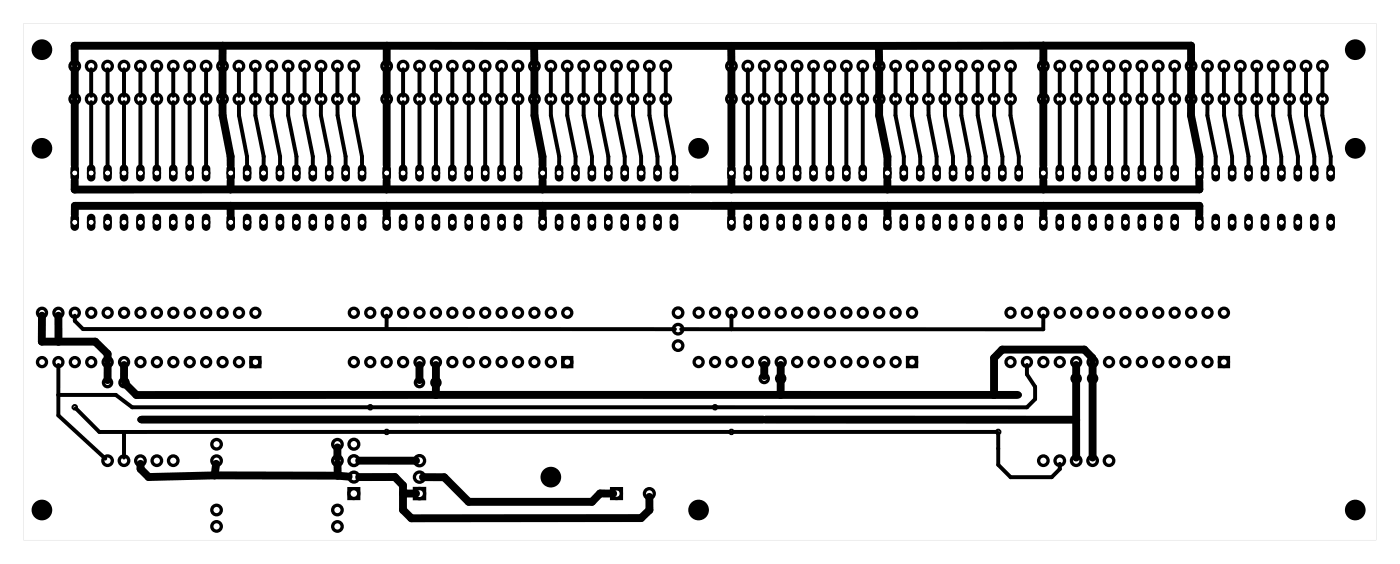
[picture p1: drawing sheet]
<svg xmlns="http://www.w3.org/2000/svg" width="217mm" height="87mm" viewBox="0 0 217 87" stroke-linecap="round" stroke-linejoin="round" font-family="sans-serif">
<g fill="#000">
<path d="M3.6 3.6v79.8h209.3v-79.8zM3.6 3.6h209.3v79.8h-209.3z"/>
<path d="M11.1 33.2l-.2 .5v1.3a.66 .66 0 0 0 .7 .7 .66 .66 0 0 0 .6-.7v-1.3a.66 .66 0 0 0-.4-.6 .66 .66 0 0 0-.7 .1zM11.2 34.3a.41 .41 0 0 1 .8 0 .41 .41 0 0 1-.8 0z"/>
<path d="M11.1 25.6l-.2 .5v1.3a.66 .66 0 0 0 .7 .6 .66 .66 0 0 0 .6-.6v-1.3a.66 .66 0 0 0-.4-.6 .66 .66 0 0 0-.7 .1zM11.2 26.7a.41 .41 0 0 1 .8 0 .41 .41 0 0 1-.8 0z"/>
<path d="M13.6 33.2l-.2 .5v1.3a.66 .66 0 0 0 .7 .7 .66 .66 0 0 0 .7-.7v-1.3a.66 .66 0 0 0-.4-.6 .66 .66 0 0 0-.8 .1zM13.7 34.3a.41 .41 0 0 1 .8 0 .41 .41 0 0 1-.8 0z"/>
<path d="M13.6 25.6l-.2 .5v1.3a.66 .66 0 0 0 .7 .6 .66 .66 0 0 0 .7-.6v-1.3a.66 .66 0 0 0-.4-.6 .66 .66 0 0 0-.8 .1zM13.7 26.7a.41 .41 0 0 1 .8 0 .41 .41 0 0 1-.8 0z"/>
<path d="M16.2 33.2l-.2 .5v1.3a.66 .66 0 0 0 .6 .7 .66 .66 0 0 0 .7-.7v-1.3a.66 .66 0 0 0-.4-.6 .66 .66 0 0 0-.7 .1zM16.2 34.3a.45 .45 0 0 1 .9 0 .45 .45 0 0 1-.9 0z"/>
<path d="M16.2 25.6l-.2 .5v1.3a.66 .66 0 0 0 .6 .6 .66 .66 0 0 0 .7-.6v-1.3a.66 .66 0 0 0-.4-.6 .66 .66 0 0 0-.7 .1zM16.2 26.7a.45 .45 0 0 1 .9 0 .45 .45 0 0 1-.9 0z"/>
<path d="M18.7 33.2l-.2 .5v1.3a.66 .66 0 0 0 .7 .7 .66 .66 0 0 0 .6-.7v-1.3a.66 .66 0 0 0-.4-.6 .66 .66 0 0 0-.7 .1zM18.8 34.3a.41 .41 0 0 1 .8 0 .41 .41 0 0 1-.8 0z"/>
<path d="M18.7 25.6l-.2 .5v1.3a.66 .66 0 0 0 .7 .6 .66 .66 0 0 0 .6-.6v-1.3a.66 .66 0 0 0-.4-.6 .66 .66 0 0 0-.7 .1zM18.8 26.7a.41 .41 0 0 1 .8 0 .41 .41 0 0 1-.8 0z"/>
<path d="M21.3 33.2l-.2 .5v1.3a.66 .66 0 0 0 .6 .7 .66 .66 0 0 0 .7-.7v-1.3a.66 .66 0 0 0-.4-.6 .66 .66 0 0 0-.7 .1zM21.3 34.3a.41 .41 0 0 1 .8 0 .41 .41 0 0 1-.8 0z"/>
<path d="M21.3 25.6l-.2 .5v1.3a.66 .66 0 0 0 .6 .6 .66 .66 0 0 0 .7-.6v-1.3a.66 .66 0 0 0-.4-.6 .66 .66 0 0 0-.7 .1zM21.3 26.7a.41 .41 0 0 1 .8 0 .41 .41 0 0 1-.8 0z"/>
<path d="M23.8 33.2l-.2 .5v1.3a.66 .66 0 0 0 .7 .7 .66 .66 0 0 0 .6-.7v-1.3a.66 .66 0 0 0-.4-.6 .66 .66 0 0 0-.7 .1zM23.9 34.3a.41 .41 0 0 1 .8 0 .41 .41 0 0 1-.8 0z"/>
<path d="M23.8 25.6l-.2 .5v1.3a.66 .66 0 0 0 .7 .6 .66 .66 0 0 0 .6-.6v-1.3a.66 .66 0 0 0-.4-.6 .66 .66 0 0 0-.7 .1zM23.9 26.7a.41 .41 0 0 1 .8 0 .41 .41 0 0 1-.8 0z"/>
<path d="M26.3 33.2l-.2 .5v1.3a.66 .66 0 0 0 .7 .7 .66 .66 0 0 0 .7-.7v-1.3a.66 .66 0 0 0-.4-.6 .66 .66 0 0 0-.8 .1zM26.4 34.3a.41 .41 0 0 1 .8 0 .41 .41 0 0 1-.8 0z"/>
<path d="M26.3 25.6l-.2 .5v1.3a.66 .66 0 0 0 .7 .6 .66 .66 0 0 0 .7-.6v-1.3a.66 .66 0 0 0-.4-.6 .66 .66 0 0 0-.8 .1zM26.4 26.7a.41 .41 0 0 1 .8 0 .41 .41 0 0 1-.8 0z"/>
<path d="M28.9 33.2l-.2 .5v1.3a.66 .66 0 0 0 .6 .7 .66 .66 0 0 0 .7-.7v-1.3a.66 .66 0 0 0-.4-.6 .66 .66 0 0 0-.7 .1zM28.9 34.3a.45 .45 0 0 1 .9 0 .45 .45 0 0 1-.9 0z"/>
<path d="M28.9 25.6l-.2 .5v1.3a.66 .66 0 0 0 .6 .6 .66 .66 0 0 0 .7-.6v-1.3a.66 .66 0 0 0-.4-.6 .66 .66 0 0 0-.7 .1zM28.9 26.7a.45 .45 0 0 1 .9 0 .45 .45 0 0 1-.9 0z"/>
<path d="M31.4 33.2l-.2 .5v1.3a.66 .66 0 0 0 .7 .7 .66 .66 0 0 0 .6-.7v-1.3a.66 .66 0 0 0-.4-.6 .66 .66 0 0 0-.7 .1zM31.5 34.3a.41 .41 0 0 1 .8 0 .41 .41 0 0 1-.8 0z"/>
<path d="M31.4 25.6l-.2 .5v1.3a.66 .66 0 0 0 .7 .6 .66 .66 0 0 0 .6-.6v-1.3a.66 .66 0 0 0-.4-.6 .66 .66 0 0 0-.7 .1zM31.5 26.7a.41 .41 0 0 1 .8 0 .41 .41 0 0 1-.8 0z"/>
<path d="M35.2 33.2l-.2 .5v1.3a.66 .66 0 0 0 .7 .7 .66 .66 0 0 0 .7-.7v-1.3a.66 .66 0 0 0-.5-.6 .66 .66 0 0 0-.7 .1zM35.3 34.3a.41 .41 0 0 1 .8 0 .41 .41 0 0 1-.8 0z"/>
<path d="M35.2 25.6l-.2 .5v1.3a.66 .66 0 0 0 .7 .6 .66 .66 0 0 0 .7-.6v-1.3a.66 .66 0 0 0-.5-.6 .66 .66 0 0 0-.7 .1zM35.3 26.7a.41 .41 0 0 1 .8 0 .41 .41 0 0 1-.8 0z"/>
<path d="M37.8 33.2l-.2 .5v1.3a.66 .66 0 0 0 .6 .7 .66 .66 0 0 0 .7-.7v-1.3a.66 .66 0 0 0-.4-.6 .66 .66 0 0 0-.7 .1zM37.8 34.3a.41 .41 0 0 1 .8 0 .41 .41 0 0 1-.8 0z"/>
<path d="M37.8 25.6l-.2 .5v1.3a.66 .66 0 0 0 .6 .6 .66 .66 0 0 0 .7-.6v-1.3a.66 .66 0 0 0-.4-.6 .66 .66 0 0 0-.7 .1zM37.8 26.7a.41 .41 0 0 1 .8 0 .41 .41 0 0 1-.8 0z"/>
<path d="M40.3 33.2l-.2 .5v1.3a.66 .66 0 0 0 .7 .7 .66 .66 0 0 0 .6-.7v-1.3a.66 .66 0 0 0-.4-.6 .66 .66 0 0 0-.7 .1zM40.4 34.3a.41 .41 0 0 1 .8 0 .41 .41 0 0 1-.8 0z"/>
<path d="M40.3 25.6l-.2 .5v1.3a.66 .66 0 0 0 .7 .6 .66 .66 0 0 0 .6-.6v-1.3a.66 .66 0 0 0-.4-.6 .66 .66 0 0 0-.7 .1zM40.4 26.7a.41 .41 0 0 1 .8 0 .41 .41 0 0 1-.8 0z"/>
<path d="M42.8 33.2l-.1 .5v1.3a.66 .66 0 0 0 .6 .7 .66 .66 0 0 0 .7-.7v-1.3a.66 .66 0 0 0-.4-.6 .66 .66 0 0 0-.8 .1zM42.9 34.3a.41 .41 0 0 1 .8 0 .41 .41 0 0 1-.8 0z"/>
<path d="M42.8 25.6l-.1 .5v1.3a.66 .66 0 0 0 .6 .6 .66 .66 0 0 0 .7-.6v-1.3a.66 .66 0 0 0-.4-.6 .66 .66 0 0 0-.8 .1zM42.9 26.7a.41 .41 0 0 1 .8 0 .41 .41 0 0 1-.8 0z"/>
<path d="M45.4 33.2l-.2 .5v1.3a.66 .66 0 0 0 .7 .7 .66 .66 0 0 0 .6-.7v-1.3a.66 .66 0 0 0-.4-.6 .66 .66 0 0 0-.7 .1zM45.4 34.3a.45 .45 0 0 1 .9 0 .45 .45 0 0 1-.9 0z"/>
<path d="M45.4 25.6l-.2 .5v1.3a.66 .66 0 0 0 .7 .6 .66 .66 0 0 0 .6-.6v-1.3a.66 .66 0 0 0-.4-.6 .66 .66 0 0 0-.7 .1zM45.4 26.7a.45 .45 0 0 1 .9 0 .45 .45 0 0 1-.9 0z"/>
<path d="M47.9 33.2l-.2 .5v1.3a.66 .66 0 0 0 .7 .7 .66 .66 0 0 0 .7-.7v-1.3a.66 .66 0 0 0-.5-.6 .66 .66 0 0 0-.7 .1zM48 34.3a.41 .41 0 0 1 .8 0 .41 .41 0 0 1-.8 0z"/>
<path d="M47.9 25.6l-.2 .5v1.3a.66 .66 0 0 0 .7 .6 .66 .66 0 0 0 .7-.6v-1.3a.66 .66 0 0 0-.5-.6 .66 .66 0 0 0-.7 .1zM48 26.7a.41 .41 0 0 1 .8 0 .41 .41 0 0 1-.8 0z"/>
<path d="M50.5 33.2l-.2 .5v1.3a.66 .66 0 0 0 .6 .7 .66 .66 0 0 0 .7-.7v-1.3a.66 .66 0 0 0-.4-.6 .66 .66 0 0 0-.7 .1zM50.5 34.3a.41 .41 0 0 1 .8 0 .41 .41 0 0 1-.8 0z"/>
<path d="M50.5 25.6l-.2 .5v1.3a.66 .66 0 0 0 .6 .6 .66 .66 0 0 0 .7-.6v-1.3a.66 .66 0 0 0-.4-.6 .66 .66 0 0 0-.7 .1zM50.5 26.7a.41 .41 0 0 1 .8 0 .41 .41 0 0 1-.8 0z"/>
<path d="M53 33.2l-.2 .5v1.3a.66 .66 0 0 0 .7 .7 .66 .66 0 0 0 .6-.7v-1.3a.66 .66 0 0 0-.4-.6 .66 .66 0 0 0-.7 .1zM53.1 34.3a.41 .41 0 0 1 .8 0 .41 .41 0 0 1-.8 0z"/>
<path d="M53 25.6l-.2 .5v1.3a.66 .66 0 0 0 .7 .6 .66 .66 0 0 0 .6-.6v-1.3a.66 .66 0 0 0-.4-.6 .66 .66 0 0 0-.7 .1zM53.1 26.7a.41 .41 0 0 1 .8 0 .41 .41 0 0 1-.8 0z"/>
<path d="M55.5 33.2l-.1 .5v1.3a.66 .66 0 0 0 .6 .7 .66 .66 0 0 0 .7-.7v-1.3a.66 .66 0 0 0-.4-.6 .66 .66 0 0 0-.8 .1zM55.6 34.3a.41 .41 0 0 1 .8 0 .41 .41 0 0 1-.8 0z"/>
<path d="M55.5 25.6l-.1 .5v1.3a.66 .66 0 0 0 .6 .6 .66 .66 0 0 0 .7-.6v-1.3a.66 .66 0 0 0-.4-.6 .66 .66 0 0 0-.8 .1zM55.6 26.7a.41 .41 0 0 1 .8 0 .41 .41 0 0 1-.8 0z"/>
<path d="M59.4 33.2l-.2 .5v1.3a.66 .66 0 0 0 .6 .7 .66 .66 0 0 0 .7-.7v-1.3a.66 .66 0 0 0-.4-.6 .66 .66 0 0 0-.7 .1zM59.4 34.3a.41 .41 0 0 1 .8 0 .41 .41 0 0 1-.8 0z"/>
<path d="M59.4 25.6l-.2 .5v1.3a.66 .66 0 0 0 .6 .6 .66 .66 0 0 0 .7-.6v-1.3a.66 .66 0 0 0-.4-.6 .66 .66 0 0 0-.7 .1zM59.4 26.7a.41 .41 0 0 1 .8 0 .41 .41 0 0 1-.8 0z"/>
<path d="M61.9 33.2l-.2 .5v1.3a.66 .66 0 0 0 .7 .7 .66 .66 0 0 0 .6-.7v-1.3a.66 .66 0 0 0-.4-.6 .66 .66 0 0 0-.7 .1zM62 34.3a.41 .41 0 0 1 .8 0 .41 .41 0 0 1-.8 0z"/>
<path d="M61.9 25.6l-.2 .5v1.3a.66 .66 0 0 0 .7 .6 .66 .66 0 0 0 .6-.6v-1.3a.66 .66 0 0 0-.4-.6 .66 .66 0 0 0-.7 .1zM62 26.7a.41 .41 0 0 1 .8 0 .41 .41 0 0 1-.8 0z"/>
<path d="M64.4 33.2l-.2 .5v1.3a.66 .66 0 0 0 .7 .7 .66 .66 0 0 0 .7-.7v-1.3a.66 .66 0 0 0-.4-.6 .66 .66 0 0 0-.8 .1zM64.5 34.3a.41 .41 0 0 1 .8 0 .41 .41 0 0 1-.8 0z"/>
<path d="M64.4 25.6l-.2 .5v1.3a.66 .66 0 0 0 .7 .6 .66 .66 0 0 0 .7-.6v-1.3a.66 .66 0 0 0-.4-.6 .66 .66 0 0 0-.8 .1zM64.5 26.7a.41 .41 0 0 1 .8 0 .41 .41 0 0 1-.8 0z"/>
<path d="M67 33.2l-.2 .5v1.3a.66 .66 0 0 0 .6 .7 .66 .66 0 0 0 .7-.7v-1.3a.66 .66 0 0 0-.4-.6 .66 .66 0 0 0-.7 .1zM67 34.3a.45 .45 0 0 1 .9 0 .45 .45 0 0 1-.9 0z"/>
<path d="M67 25.6l-.2 .5v1.3a.66 .66 0 0 0 .6 .6 .66 .66 0 0 0 .7-.6v-1.3a.66 .66 0 0 0-.4-.6 .66 .66 0 0 0-.7 .1zM67 26.7a.45 .45 0 0 1 .9 0 .45 .45 0 0 1-.9 0z"/>
<path d="M69.5 33.2l-.2 .5v1.3a.66 .66 0 0 0 .7 .7 .66 .66 0 0 0 .6-.7v-1.3a.66 .66 0 0 0-.4-.6 .66 .66 0 0 0-.7 .1zM69.6 34.3a.41 .41 0 0 1 .8 0 .41 .41 0 0 1-.8 0z"/>
<path d="M69.5 25.6l-.2 .5v1.3a.66 .66 0 0 0 .7 .6 .66 .66 0 0 0 .6-.6v-1.3a.66 .66 0 0 0-.4-.6 .66 .66 0 0 0-.7 .1zM69.6 26.7a.41 .41 0 0 1 .8 0 .41 .41 0 0 1-.8 0z"/>
<path d="M72.1 33.2l-.2 .5v1.3a.66 .66 0 0 0 .6 .7 .66 .66 0 0 0 .7-.7v-1.3a.66 .66 0 0 0-.4-.6 .66 .66 0 0 0-.7 .1zM72.1 34.3a.41 .41 0 0 1 .8 0 .41 .41 0 0 1-.8 0z"/>
<path d="M72.1 25.6l-.2 .5v1.3a.66 .66 0 0 0 .6 .6 .66 .66 0 0 0 .7-.6v-1.3a.66 .66 0 0 0-.4-.6 .66 .66 0 0 0-.7 .1zM72.1 26.7a.41 .41 0 0 1 .8 0 .41 .41 0 0 1-.8 0z"/>
<path d="M74.6 33.2l-.2 .5v1.3a.66 .66 0 0 0 .7 .7 .66 .66 0 0 0 .6-.7v-1.3a.66 .66 0 0 0-.4-.6 .66 .66 0 0 0-.7 .1zM74.7 34.3a.41 .41 0 0 1 .8 0 .41 .41 0 0 1-.8 0z"/>
<path d="M74.6 25.6l-.2 .5v1.3a.66 .66 0 0 0 .7 .6 .66 .66 0 0 0 .6-.6v-1.3a.66 .66 0 0 0-.4-.6 .66 .66 0 0 0-.7 .1zM74.7 26.7a.41 .41 0 0 1 .8 0 .41 .41 0 0 1-.8 0z"/>
<path d="M77.1 33.2l-.2 .5v1.3a.66 .66 0 0 0 .7 .7 .66 .66 0 0 0 .7-.7v-1.3a.66 .66 0 0 0-.4-.6 .66 .66 0 0 0-.8 .1zM77.2 34.3a.41 .41 0 0 1 .8 0 .41 .41 0 0 1-.8 0z"/>
<path d="M77.1 25.6l-.2 .5v1.3a.66 .66 0 0 0 .7 .6 .66 .66 0 0 0 .7-.6v-1.3a.66 .66 0 0 0-.4-.6 .66 .66 0 0 0-.8 .1zM77.2 26.7a.41 .41 0 0 1 .8 0 .41 .41 0 0 1-.8 0z"/>
<path d="M79.7 33.2l-.2 .5v1.3a.66 .66 0 0 0 .6 .7 .66 .66 0 0 0 .7-.7v-1.3a.66 .66 0 0 0-.4-.6 .66 .66 0 0 0-.7 .1zM79.7 34.3a.45 .45 0 0 1 .9 0 .45 .45 0 0 1-.9 0z"/>
<path d="M79.7 25.6l-.2 .5v1.3a.66 .66 0 0 0 .6 .6 .66 .66 0 0 0 .7-.6v-1.3a.66 .66 0 0 0-.4-.6 .66 .66 0 0 0-.7 .1zM79.7 26.7a.45 .45 0 0 1 .9 0 .45 .45 0 0 1-.9 0z"/>
<path d="M83.5 33.2l-.2 .5v1.3a.66 .66 0 0 0 .7 .7 .66 .66 0 0 0 .6-.7v-1.3a.66 .66 0 0 0-.4-.6 .66 .66 0 0 0-.7 .1zM83.5 34.3a.45 .45 0 0 1 .9 0 .45 .45 0 0 1-.9 0z"/>
<path d="M83.5 25.6l-.2 .5v1.3a.66 .66 0 0 0 .7 .6 .66 .66 0 0 0 .6-.6v-1.3a.66 .66 0 0 0-.4-.6 .66 .66 0 0 0-.7 .1zM83.5 26.7a.45 .45 0 0 1 .9 0 .45 .45 0 0 1-.9 0z"/>
<path d="M86 33.2l-.2 .5v1.3a.66 .66 0 0 0 .7 .7 .66 .66 0 0 0 .7-.7v-1.3a.66 .66 0 0 0-.5-.6 .66 .66 0 0 0-.7 .1zM86.1 34.3a.41 .41 0 0 1 .8 0 .41 .41 0 0 1-.8 0z"/>
<path d="M86 25.6l-.2 .5v1.3a.66 .66 0 0 0 .7 .6 .66 .66 0 0 0 .7-.6v-1.3a.66 .66 0 0 0-.5-.6 .66 .66 0 0 0-.7 .1zM86.1 26.7a.41 .41 0 0 1 .8 0 .41 .41 0 0 1-.8 0z"/>
<path d="M88.6 33.2l-.2 .5v1.3a.66 .66 0 0 0 .6 .7 .66 .66 0 0 0 .7-.7v-1.3a.66 .66 0 0 0-.4-.6 .66 .66 0 0 0-.7 .1zM88.6 34.3a.41 .41 0 0 1 .8 0 .41 .41 0 0 1-.8 0z"/>
<path d="M88.6 25.6l-.2 .5v1.3a.66 .66 0 0 0 .6 .6 .66 .66 0 0 0 .7-.6v-1.3a.66 .66 0 0 0-.4-.6 .66 .66 0 0 0-.7 .1zM88.6 26.7a.41 .41 0 0 1 .8 0 .41 .41 0 0 1-.8 0z"/>
<path d="M91.1 33.2l-.2 .5v1.3a.66 .66 0 0 0 .7 .7 .66 .66 0 0 0 .6-.7v-1.3a.66 .66 0 0 0-.4-.6 .66 .66 0 0 0-.7 .1zM91.2 34.3a.41 .41 0 0 1 .8 0 .41 .41 0 0 1-.8 0z"/>
<path d="M91.1 25.6l-.2 .5v1.3a.66 .66 0 0 0 .7 .6 .66 .66 0 0 0 .6-.6v-1.3a.66 .66 0 0 0-.4-.6 .66 .66 0 0 0-.7 .1zM91.2 26.7a.41 .41 0 0 1 .8 0 .41 .41 0 0 1-.8 0z"/>
<path d="M93.6 33.2l-.1 .5v1.3a.66 .66 0 0 0 .6 .7 .66 .66 0 0 0 .7-.7v-1.3a.66 .66 0 0 0-.4-.6 .66 .66 0 0 0-.8 .1zM93.7 34.3a.41 .41 0 0 1 .8 0 .41 .41 0 0 1-.8 0z"/>
<path d="M93.6 25.6l-.1 .5v1.3a.66 .66 0 0 0 .6 .6 .66 .66 0 0 0 .7-.6v-1.3a.66 .66 0 0 0-.4-.6 .66 .66 0 0 0-.8 .1zM93.7 26.7a.41 .41 0 0 1 .8 0 .41 .41 0 0 1-.8 0z"/>
<path d="M96.2 33.2l-.2 .5v1.3a.66 .66 0 0 0 .7 .7 .66 .66 0 0 0 .6-.7v-1.3a.66 .66 0 0 0-.4-.6 .66 .66 0 0 0-.7 .1zM96.2 34.3a.45 .45 0 0 1 .9 0 .45 .45 0 0 1-.9 0z"/>
<path d="M96.2 25.6l-.2 .5v1.3a.66 .66 0 0 0 .7 .6 .66 .66 0 0 0 .6-.6v-1.3a.66 .66 0 0 0-.4-.6 .66 .66 0 0 0-.7 .1zM96.2 26.7a.45 .45 0 0 1 .9 0 .45 .45 0 0 1-.9 0z"/>
<path d="M98.7 33.2l-.2 .5v1.3a.66 .66 0 0 0 .7 .7 .66 .66 0 0 0 .7-.7v-1.3a.66 .66 0 0 0-.5-.6 .66 .66 0 0 0-.7 .1zM98.8 34.3a.41 .41 0 0 1 .8 0 .41 .41 0 0 1-.8 0z"/>
<path d="M98.7 25.6l-.2 .5v1.3a.66 .66 0 0 0 .7 .6 .66 .66 0 0 0 .7-.6v-1.3a.66 .66 0 0 0-.5-.6 .66 .66 0 0 0-.7 .1zM98.8 26.7a.41 .41 0 0 1 .8 0 .41 .41 0 0 1-.8 0z"/>
<path d="M101.3 33.2l-.2 .5v1.3a.66 .66 0 0 0 .6 .7 .66 .66 0 0 0 .7-.7v-1.3a.66 .66 0 0 0-.4-.6 .66 .66 0 0 0-.7 .1zM101.3 34.3a.41 .41 0 0 1 .8 0 .41 .41 0 0 1-.8 0z"/>
<path d="M101.3 25.6l-.2 .5v1.3a.66 .66 0 0 0 .6 .6 .66 .66 0 0 0 .7-.6v-1.3a.66 .66 0 0 0-.4-.6 .66 .66 0 0 0-.7 .1zM101.3 26.7a.41 .41 0 0 1 .8 0 .41 .41 0 0 1-.8 0z"/>
<path d="M103.8 33.2l-.2 .5v1.3a.66 .66 0 0 0 .7 .7 .66 .66 0 0 0 .6-.7v-1.3a.66 .66 0 0 0-.4-.6 .66 .66 0 0 0-.7 .1zM103.9 34.3a.41 .41 0 0 1 .8 0 .41 .41 0 0 1-.8 0z"/>
<path d="M103.8 25.6l-.2 .5v1.3a.66 .66 0 0 0 .7 .6 .66 .66 0 0 0 .6-.6v-1.3a.66 .66 0 0 0-.4-.6 .66 .66 0 0 0-.7 .1zM103.9 26.7a.41 .41 0 0 1 .8 0 .41 .41 0 0 1-.8 0z"/>
<path d="M112.7 33.2l-.2 .5v1.3a.66 .66 0 0 0 .7 .7 .66 .66 0 0 0 .6-.7v-1.3a.66 .66 0 0 0-.4-.6 .66 .66 0 0 0-.7 .1zM112.8 34.3a.41 .41 0 0 1 .8 0 .41 .41 0 0 1-.8 0z"/>
<path d="M112.7 25.6l-.2 .5v1.3a.66 .66 0 0 0 .7 .6 .66 .66 0 0 0 .6-.6v-1.3a.66 .66 0 0 0-.4-.6 .66 .66 0 0 0-.7 .1zM112.8 26.7a.41 .41 0 0 1 .8 0 .41 .41 0 0 1-.8 0z"/>
<path d="M115.2 33.2l-.2 .5v1.3a.66 .66 0 0 0 .7 .7 .66 .66 0 0 0 .7-.7v-1.3a.66 .66 0 0 0-.4-.6 .66 .66 0 0 0-.8 .1zM115.3 34.3a.41 .41 0 0 1 .8 0 .41 .41 0 0 1-.8 0z"/>
<path d="M115.2 25.6l-.2 .5v1.3a.66 .66 0 0 0 .7 .6 .66 .66 0 0 0 .7-.6v-1.3a.66 .66 0 0 0-.4-.6 .66 .66 0 0 0-.8 .1zM115.3 26.7a.41 .41 0 0 1 .8 0 .41 .41 0 0 1-.8 0z"/>
<path d="M117.8 33.2l-.2 .5v1.3a.66 .66 0 0 0 .6 .7 .66 .66 0 0 0 .7-.7v-1.3a.66 .66 0 0 0-.4-.6 .66 .66 0 0 0-.7 .1zM117.8 34.3a.45 .45 0 0 1 .9 0 .45 .45 0 0 1-.9 0z"/>
<path d="M117.8 25.6l-.2 .5v1.3a.66 .66 0 0 0 .6 .6 .66 .66 0 0 0 .7-.6v-1.3a.66 .66 0 0 0-.4-.6 .66 .66 0 0 0-.7 .1zM117.8 26.7a.45 .45 0 0 1 .9 0 .45 .45 0 0 1-.9 0z"/>
<path d="M120.3 33.2l-.2 .5v1.3a.66 .66 0 0 0 .7 .7 .66 .66 0 0 0 .6-.7v-1.3a.66 .66 0 0 0-.4-.6 .66 .66 0 0 0-.7 .1zM120.4 34.3a.41 .41 0 0 1 .8 0 .41 .41 0 0 1-.8 0z"/>
<path d="M120.3 25.6l-.2 .5v1.3a.66 .66 0 0 0 .7 .6 .66 .66 0 0 0 .6-.6v-1.3a.66 .66 0 0 0-.4-.6 .66 .66 0 0 0-.7 .1zM120.4 26.7a.41 .41 0 0 1 .8 0 .41 .41 0 0 1-.8 0z"/>
<path d="M122.9 33.2l-.2 .5v1.3a.66 .66 0 0 0 .6 .7 .66 .66 0 0 0 .7-.7v-1.3a.66 .66 0 0 0-.4-.6 .66 .66 0 0 0-.7 .1zM122.9 34.3a.41 .41 0 0 1 .8 0 .41 .41 0 0 1-.8 0z"/>
<path d="M122.9 25.6l-.2 .5v1.3a.66 .66 0 0 0 .6 .6 .66 .66 0 0 0 .7-.6v-1.3a.66 .66 0 0 0-.4-.6 .66 .66 0 0 0-.7 .1zM122.9 26.7a.41 .41 0 0 1 .8 0 .41 .41 0 0 1-.8 0z"/>
<path d="M125.4 33.2l-.2 .5v1.3a.66 .66 0 0 0 .7 .7 .66 .66 0 0 0 .6-.7v-1.3a.66 .66 0 0 0-.4-.6 .66 .66 0 0 0-.7 .1zM125.5 34.3a.41 .41 0 0 1 .8 0 .41 .41 0 0 1-.8 0z"/>
<path d="M125.4 25.6l-.2 .5v1.3a.66 .66 0 0 0 .7 .6 .66 .66 0 0 0 .6-.6v-1.3a.66 .66 0 0 0-.4-.6 .66 .66 0 0 0-.7 .1zM125.5 26.7a.41 .41 0 0 1 .8 0 .41 .41 0 0 1-.8 0z"/>
<path d="M127.9 33.2l-.2 .5v1.3a.66 .66 0 0 0 .7 .7 .66 .66 0 0 0 .7-.7v-1.3a.66 .66 0 0 0-.4-.6 .66 .66 0 0 0-.8 .1zM128 34.3a.41 .41 0 0 1 .8 0 .41 .41 0 0 1-.8 0z"/>
<path d="M127.9 25.6l-.2 .5v1.3a.66 .66 0 0 0 .7 .6 .66 .66 0 0 0 .7-.6v-1.3a.66 .66 0 0 0-.4-.6 .66 .66 0 0 0-.8 .1zM128 26.7a.41 .41 0 0 1 .8 0 .41 .41 0 0 1-.8 0z"/>
<path d="M130.5 33.2l-.2 .5v1.3a.66 .66 0 0 0 .6 .7 .66 .66 0 0 0 .7-.7v-1.3a.66 .66 0 0 0-.4-.6 .66 .66 0 0 0-.7 .1zM130.5 34.3a.45 .45 0 0 1 .9 0 .45 .45 0 0 1-.9 0z"/>
<path d="M130.5 25.6l-.2 .5v1.3a.66 .66 0 0 0 .6 .6 .66 .66 0 0 0 .7-.6v-1.3a.66 .66 0 0 0-.4-.6 .66 .66 0 0 0-.7 .1zM130.5 26.7a.45 .45 0 0 1 .9 0 .45 .45 0 0 1-.9 0z"/>
<path d="M133 33.2l-.2 .5v1.3a.66 .66 0 0 0 .7 .7 .66 .66 0 0 0 .6-.7v-1.3a.66 .66 0 0 0-.4-.6 .66 .66 0 0 0-.7 .1zM133.1 34.3a.41 .41 0 0 1 .8 0 .41 .41 0 0 1-.8 0z"/>
<path d="M133 25.6l-.2 .5v1.3a.66 .66 0 0 0 .7 .6 .66 .66 0 0 0 .6-.6v-1.3a.66 .66 0 0 0-.4-.6 .66 .66 0 0 0-.7 .1zM133.1 26.7a.41 .41 0 0 1 .8 0 .41 .41 0 0 1-.8 0z"/>
<path d="M136.8 33.2l-.2 .5v1.3a.66 .66 0 0 0 .7 .7 .66 .66 0 0 0 .7-.7v-1.3a.66 .66 0 0 0-.5-.6 .66 .66 0 0 0-.7 .1zM136.9 34.3a.41 .41 0 0 1 .8 0 .41 .41 0 0 1-.8 0z"/>
<path d="M136.8 25.6l-.2 .5v1.3a.66 .66 0 0 0 .7 .6 .66 .66 0 0 0 .7-.6v-1.3a.66 .66 0 0 0-.5-.6 .66 .66 0 0 0-.7 .1zM136.9 26.7a.41 .41 0 0 1 .8 0 .41 .41 0 0 1-.8 0z"/>
<path d="M139.4 33.2l-.2 .5v1.3a.66 .66 0 0 0 .6 .7 .66 .66 0 0 0 .7-.7v-1.3a.66 .66 0 0 0-.4-.6 .66 .66 0 0 0-.7 .1zM139.4 34.3a.41 .41 0 0 1 .8 0 .41 .41 0 0 1-.8 0z"/>
<path d="M139.4 25.6l-.2 .5v1.3a.66 .66 0 0 0 .6 .6 .66 .66 0 0 0 .7-.6v-1.3a.66 .66 0 0 0-.4-.6 .66 .66 0 0 0-.7 .1zM139.4 26.7a.41 .41 0 0 1 .8 0 .41 .41 0 0 1-.8 0z"/>
<path d="M141.9 33.2l-.2 .5v1.3a.66 .66 0 0 0 .7 .7 .66 .66 0 0 0 .6-.7v-1.3a.66 .66 0 0 0-.4-.6 .66 .66 0 0 0-.7 .1zM142 34.3a.41 .41 0 0 1 .8 0 .41 .41 0 0 1-.8 0z"/>
<path d="M141.9 25.6l-.2 .5v1.3a.66 .66 0 0 0 .7 .6 .66 .66 0 0 0 .6-.6v-1.3a.66 .66 0 0 0-.4-.6 .66 .66 0 0 0-.7 .1zM142 26.7a.41 .41 0 0 1 .8 0 .41 .41 0 0 1-.8 0z"/>
<path d="M144.4 33.2l-.1 .5v1.3a.66 .66 0 0 0 .6 .7 .66 .66 0 0 0 .7-.7v-1.3a.66 .66 0 0 0-.4-.6 .66 .66 0 0 0-.8 .1zM144.5 34.3a.41 .41 0 0 1 .8 0 .41 .41 0 0 1-.8 0z"/>
<path d="M144.4 25.6l-.1 .5v1.3a.66 .66 0 0 0 .6 .6 .66 .66 0 0 0 .7-.6v-1.3a.66 .66 0 0 0-.4-.6 .66 .66 0 0 0-.8 .1zM144.5 26.7a.41 .41 0 0 1 .8 0 .41 .41 0 0 1-.8 0z"/>
<path d="M147 33.2l-.2 .5v1.3a.66 .66 0 0 0 .7 .7 .66 .66 0 0 0 .6-.7v-1.3a.66 .66 0 0 0-.4-.6 .66 .66 0 0 0-.7 .1zM147 34.3a.45 .45 0 0 1 .9 0 .45 .45 0 0 1-.9 0z"/>
<path d="M147 25.6l-.2 .5v1.3a.66 .66 0 0 0 .7 .6 .66 .66 0 0 0 .6-.6v-1.3a.66 .66 0 0 0-.4-.6 .66 .66 0 0 0-.7 .1zM147 26.7a.45 .45 0 0 1 .9 0 .45 .45 0 0 1-.9 0z"/>
<path d="M149.5 33.2l-.2 .5v1.3a.66 .66 0 0 0 .7 .7 .66 .66 0 0 0 .7-.7v-1.3a.66 .66 0 0 0-.5-.6 .66 .66 0 0 0-.7 .1zM149.6 34.3a.41 .41 0 0 1 .8 0 .41 .41 0 0 1-.8 0z"/>
<path d="M149.5 25.6l-.2 .5v1.3a.66 .66 0 0 0 .7 .6 .66 .66 0 0 0 .7-.6v-1.3a.66 .66 0 0 0-.5-.6 .66 .66 0 0 0-.7 .1zM149.6 26.7a.41 .41 0 0 1 .8 0 .41 .41 0 0 1-.8 0z"/>
<path d="M152.1 33.2l-.2 .5v1.3a.66 .66 0 0 0 .6 .7 .66 .66 0 0 0 .7-.7v-1.3a.66 .66 0 0 0-.4-.6 .66 .66 0 0 0-.7 .1zM152.1 34.3a.41 .41 0 0 1 .8 0 .41 .41 0 0 1-.8 0z"/>
<path d="M152.1 25.6l-.2 .5v1.3a.66 .66 0 0 0 .6 .6 .66 .66 0 0 0 .7-.6v-1.3a.66 .66 0 0 0-.4-.6 .66 .66 0 0 0-.7 .1zM152.1 26.7a.41 .41 0 0 1 .8 0 .41 .41 0 0 1-.8 0z"/>
<path d="M154.6 33.2l-.2 .5v1.3a.66 .66 0 0 0 .7 .7 .66 .66 0 0 0 .6-.7v-1.3a.66 .66 0 0 0-.4-.6 .66 .66 0 0 0-.7 .1zM154.7 34.3a.41 .41 0 0 1 .8 0 .41 .41 0 0 1-.8 0z"/>
<path d="M154.6 25.6l-.2 .5v1.3a.66 .66 0 0 0 .7 .6 .66 .66 0 0 0 .6-.6v-1.3a.66 .66 0 0 0-.4-.6 .66 .66 0 0 0-.7 .1zM154.7 26.7a.41 .41 0 0 1 .8 0 .41 .41 0 0 1-.8 0z"/>
<path d="M157.1 33.2l-.1 .5v1.3a.66 .66 0 0 0 .6 .7 .66 .66 0 0 0 .7-.7v-1.3a.66 .66 0 0 0-.4-.6 .66 .66 0 0 0-.8 .1zM157.2 34.3a.41 .41 0 0 1 .8 0 .41 .41 0 0 1-.8 0z"/>
<path d="M157.1 25.6l-.1 .5v1.3a.66 .66 0 0 0 .6 .6 .66 .66 0 0 0 .7-.6v-1.3a.66 .66 0 0 0-.4-.6 .66 .66 0 0 0-.8 .1zM157.2 26.7a.41 .41 0 0 1 .8 0 .41 .41 0 0 1-.8 0z"/>
<path d="M161 33.2l-.2 .5v1.3a.66 .66 0 0 0 .6 .7 .66 .66 0 0 0 .7-.7v-1.3a.66 .66 0 0 0-.4-.6 .66 .66 0 0 0-.7 .1zM161 34.3a.41 .41 0 0 1 .8 0 .41 .41 0 0 1-.8 0z"/>
<path d="M161 25.6l-.2 .5v1.3a.66 .66 0 0 0 .6 .6 .66 .66 0 0 0 .7-.6v-1.3a.66 .66 0 0 0-.4-.6 .66 .66 0 0 0-.7 .1zM161 26.7a.41 .41 0 0 1 .8 0 .41 .41 0 0 1-.8 0z"/>
<path d="M163.5 33.2l-.2 .5v1.3a.66 .66 0 0 0 .7 .7 .66 .66 0 0 0 .6-.7v-1.3a.66 .66 0 0 0-.4-.6 .66 .66 0 0 0-.7 .1zM163.6 34.3a.41 .41 0 0 1 .8 0 .41 .41 0 0 1-.8 0z"/>
<path d="M163.5 25.6l-.2 .5v1.3a.66 .66 0 0 0 .7 .6 .66 .66 0 0 0 .6-.6v-1.3a.66 .66 0 0 0-.4-.6 .66 .66 0 0 0-.7 .1zM163.6 26.7a.41 .41 0 0 1 .8 0 .41 .41 0 0 1-.8 0z"/>
<path d="M166 33.2l-.2 .5v1.3a.66 .66 0 0 0 .7 .7 .66 .66 0 0 0 .7-.7v-1.3a.66 .66 0 0 0-.4-.6 .66 .66 0 0 0-.8 .1zM166.1 34.3a.41 .41 0 0 1 .8 0 .41 .41 0 0 1-.8 0z"/>
<path d="M166 25.6l-.2 .5v1.3a.66 .66 0 0 0 .7 .6 .66 .66 0 0 0 .7-.6v-1.3a.66 .66 0 0 0-.4-.6 .66 .66 0 0 0-.8 .1zM166.1 26.7a.41 .41 0 0 1 .8 0 .41 .41 0 0 1-.8 0z"/>
<path d="M168.6 33.2l-.2 .5v1.3a.66 .66 0 0 0 .6 .7 .66 .66 0 0 0 .7-.7v-1.3a.66 .66 0 0 0-.4-.6 .66 .66 0 0 0-.7 .1zM168.6 34.3a.45 .45 0 0 1 .9 0 .45 .45 0 0 1-.9 0z"/>
<path d="M168.6 25.6l-.2 .5v1.3a.66 .66 0 0 0 .6 .6 .66 .66 0 0 0 .7-.6v-1.3a.66 .66 0 0 0-.4-.6 .66 .66 0 0 0-.7 .1zM168.6 26.7a.45 .45 0 0 1 .9 0 .45 .45 0 0 1-.9 0z"/>
<path d="M171.1 33.2l-.2 .5v1.3a.66 .66 0 0 0 .7 .7 .66 .66 0 0 0 .6-.7v-1.3a.66 .66 0 0 0-.4-.6 .66 .66 0 0 0-.7 .1zM171.2 34.3a.41 .41 0 0 1 .8 0 .41 .41 0 0 1-.8 0z"/>
<path d="M171.1 25.6l-.2 .5v1.3a.66 .66 0 0 0 .7 .6 .66 .66 0 0 0 .6-.6v-1.3a.66 .66 0 0 0-.4-.6 .66 .66 0 0 0-.7 .1zM171.2 26.7a.41 .41 0 0 1 .8 0 .41 .41 0 0 1-.8 0z"/>
<path d="M173.7 33.2l-.2 .5v1.3a.66 .66 0 0 0 .6 .7 .66 .66 0 0 0 .7-.7v-1.3a.66 .66 0 0 0-.4-.6 .66 .66 0 0 0-.7 .1zM173.7 34.3a.41 .41 0 0 1 .8 0 .41 .41 0 0 1-.8 0z"/>
<path d="M173.7 25.6l-.2 .5v1.3a.66 .66 0 0 0 .6 .6 .66 .66 0 0 0 .7-.6v-1.3a.66 .66 0 0 0-.4-.6 .66 .66 0 0 0-.7 .1zM173.7 26.7a.41 .41 0 0 1 .8 0 .41 .41 0 0 1-.8 0z"/>
<path d="M176.2 33.2l-.2 .5v1.3a.66 .66 0 0 0 .7 .7 .66 .66 0 0 0 .6-.7v-1.3a.66 .66 0 0 0-.4-.6 .66 .66 0 0 0-.7 .1zM176.3 34.3a.41 .41 0 0 1 .8 0 .41 .41 0 0 1-.8 0z"/>
<path d="M176.2 25.6l-.2 .5v1.3a.66 .66 0 0 0 .7 .6 .66 .66 0 0 0 .6-.6v-1.3a.66 .66 0 0 0-.4-.6 .66 .66 0 0 0-.7 .1zM176.3 26.7a.41 .41 0 0 1 .8 0 .41 .41 0 0 1-.8 0z"/>
<path d="M178.7 33.2l-.2 .5v1.3a.66 .66 0 0 0 .7 .7 .66 .66 0 0 0 .7-.7v-1.3a.66 .66 0 0 0-.4-.6 .66 .66 0 0 0-.8 .1zM178.8 34.3a.41 .41 0 0 1 .8 0 .41 .41 0 0 1-.8 0z"/>
<path d="M178.7 25.6l-.2 .5v1.3a.66 .66 0 0 0 .7 .6 .66 .66 0 0 0 .7-.6v-1.3a.66 .66 0 0 0-.4-.6 .66 .66 0 0 0-.8 .1zM178.8 26.7a.41 .41 0 0 1 .8 0 .41 .41 0 0 1-.8 0z"/>
<path d="M181.3 33.2l-.2 .5v1.3a.66 .66 0 0 0 .6 .7 .66 .66 0 0 0 .7-.7v-1.3a.66 .66 0 0 0-.4-.6 .66 .66 0 0 0-.7 .1zM181.3 34.3a.45 .45 0 0 1 .9 0 .45 .45 0 0 1-.9 0z"/>
<path d="M181.3 25.6l-.2 .5v1.3a.66 .66 0 0 0 .6 .6 .66 .66 0 0 0 .7-.6v-1.3a.66 .66 0 0 0-.4-.6 .66 .66 0 0 0-.7 .1zM181.3 26.7a.45 .45 0 0 1 .9 0 .45 .45 0 0 1-.9 0z"/>
<path d="M185.1 33.2l-.2 .5v1.3a.66 .66 0 0 0 .7 .7 .66 .66 0 0 0 .6-.7v-1.3a.66 .66 0 0 0-.4-.6 .66 .66 0 0 0-.7 .1zM185.1 34.3a.45 .45 0 0 1 .9 0 .45 .45 0 0 1-.9 0z"/>
<path d="M185.1 25.6l-.2 .5v1.3a.66 .66 0 0 0 .7 .6 .66 .66 0 0 0 .6-.6v-1.3a.66 .66 0 0 0-.4-.6 .66 .66 0 0 0-.7 .1zM185.1 26.7a.45 .45 0 0 1 .9 0 .45 .45 0 0 1-.9 0z"/>
<path d="M187.6 33.2l-.2 .5v1.3a.66 .66 0 0 0 .7 .7 .66 .66 0 0 0 .7-.7v-1.3a.66 .66 0 0 0-.5-.6 .66 .66 0 0 0-.7 .1zM187.7 34.3a.41 .41 0 0 1 .8 0 .41 .41 0 0 1-.8 0z"/>
<path d="M187.6 25.6l-.2 .5v1.3a.66 .66 0 0 0 .7 .6 .66 .66 0 0 0 .7-.6v-1.3a.66 .66 0 0 0-.5-.6 .66 .66 0 0 0-.7 .1zM187.7 26.7a.41 .41 0 0 1 .8 0 .41 .41 0 0 1-.8 0z"/>
<path d="M190.2 33.2l-.2 .5v1.3a.66 .66 0 0 0 .6 .7 .66 .66 0 0 0 .7-.7v-1.3a.66 .66 0 0 0-.4-.6 .66 .66 0 0 0-.7 .1zM190.2 34.3a.41 .41 0 0 1 .8 0 .41 .41 0 0 1-.8 0z"/>
<path d="M190.2 25.6l-.2 .5v1.3a.66 .66 0 0 0 .6 .6 .66 .66 0 0 0 .7-.6v-1.3a.66 .66 0 0 0-.4-.6 .66 .66 0 0 0-.7 .1zM190.2 26.7a.41 .41 0 0 1 .8 0 .41 .41 0 0 1-.8 0z"/>
<path d="M192.7 33.2l-.2 .5v1.3a.66 .66 0 0 0 .7 .7 .66 .66 0 0 0 .6-.7v-1.3a.66 .66 0 0 0-.4-.6 .66 .66 0 0 0-.7 .1zM192.8 34.3a.41 .41 0 0 1 .8 0 .41 .41 0 0 1-.8 0z"/>
<path d="M192.7 25.6l-.2 .5v1.3a.66 .66 0 0 0 .7 .6 .66 .66 0 0 0 .6-.6v-1.3a.66 .66 0 0 0-.4-.6 .66 .66 0 0 0-.7 .1zM192.8 26.7a.41 .41 0 0 1 .8 0 .41 .41 0 0 1-.8 0z"/>
<path d="M195.2 33.2l-.1 .5v1.3a.66 .66 0 0 0 .6 .7 .66 .66 0 0 0 .7-.7v-1.3a.66 .66 0 0 0-.4-.6 .66 .66 0 0 0-.8 .1zM195.3 34.3a.41 .41 0 0 1 .8 0 .41 .41 0 0 1-.8 0z"/>
<path d="M195.2 25.6l-.1 .5v1.3a.66 .66 0 0 0 .6 .6 .66 .66 0 0 0 .7-.6v-1.3a.66 .66 0 0 0-.4-.6 .66 .66 0 0 0-.8 .1zM195.3 26.7a.41 .41 0 0 1 .8 0 .41 .41 0 0 1-.8 0z"/>
<path d="M197.8 33.2l-.2 .5v1.3a.66 .66 0 0 0 .7 .7 .66 .66 0 0 0 .6-.7v-1.3a.66 .66 0 0 0-.4-.6 .66 .66 0 0 0-.7 .1zM197.8 34.3a.45 .45 0 0 1 .9 0 .45 .45 0 0 1-.9 0z"/>
<path d="M197.8 25.6l-.2 .5v1.3a.66 .66 0 0 0 .7 .6 .66 .66 0 0 0 .6-.6v-1.3a.66 .66 0 0 0-.4-.6 .66 .66 0 0 0-.7 .1zM197.8 26.7a.45 .45 0 0 1 .9 0 .45 .45 0 0 1-.9 0z"/>
<path d="M200.3 33.2l-.2 .5v1.3a.66 .66 0 0 0 .7 .7 .66 .66 0 0 0 .7-.7v-1.3a.66 .66 0 0 0-.5-.6 .66 .66 0 0 0-.7 .1zM200.4 34.3a.41 .41 0 0 1 .8 0 .41 .41 0 0 1-.8 0z"/>
<path d="M200.3 25.6l-.2 .5v1.3a.66 .66 0 0 0 .7 .6 .66 .66 0 0 0 .7-.6v-1.3a.66 .66 0 0 0-.5-.6 .66 .66 0 0 0-.7 .1zM200.4 26.7a.41 .41 0 0 1 .8 0 .41 .41 0 0 1-.8 0z"/>
<path d="M202.9 33.2l-.2 .5v1.3a.66 .66 0 0 0 .6 .7 .66 .66 0 0 0 .7-.7v-1.3a.66 .66 0 0 0-.4-.6 .66 .66 0 0 0-.7 .1zM202.9 34.3a.41 .41 0 0 1 .8 0 .41 .41 0 0 1-.8 0z"/>
<path d="M202.9 25.6l-.2 .5v1.3a.66 .66 0 0 0 .6 .6 .66 .66 0 0 0 .7-.6v-1.3a.66 .66 0 0 0-.4-.6 .66 .66 0 0 0-.7 .1zM202.9 26.7a.41 .41 0 0 1 .8 0 .41 .41 0 0 1-.8 0z"/>
<path d="M205.4 33.2l-.2 .5v1.3a.66 .66 0 0 0 .7 .7 .66 .66 0 0 0 .6-.7v-1.3a.66 .66 0 0 0-.4-.6 .66 .66 0 0 0-.7 .1zM205.5 34.3a.41 .41 0 0 1 .8 0 .41 .41 0 0 1-.8 0z"/>
<path d="M205.4 25.6l-.2 .5v1.3a.66 .66 0 0 0 .7 .6 .66 .66 0 0 0 .6-.6v-1.3a.66 .66 0 0 0-.4-.6 .66 .66 0 0 0-.7 .1zM205.5 26.7a.41 .41 0 0 1 .8 0 .41 .41 0 0 1-.8 0z"/>
<path d="M53.7 75.2v2.1h2.1v-2.1zM53.9 75.5v.2h1.6v-.2h-.2v1.6h.2v-.3h-1.6v.3h.3v-1.6z"/>
</g>
<g fill="none" stroke="#000" stroke-width=".25">
<circle cx="11.6" cy="34.3" r=".53"/>
<circle cx="11.6" cy="26.7" r=".53"/>
<circle cx="14.1" cy="34.3" r=".53"/>
<circle cx="14.1" cy="26.7" r=".53"/>
<circle cx="16.6" cy="34.3" r=".53"/>
<circle cx="16.6" cy="26.7" r=".53"/>
<circle cx="19.2" cy="34.3" r=".53"/>
<circle cx="19.2" cy="26.7" r=".53"/>
<circle cx="21.7" cy="34.3" r=".53"/>
<circle cx="21.7" cy="26.7" r=".53"/>
<circle cx="24.3" cy="34.3" r=".53"/>
<circle cx="24.3" cy="26.7" r=".53"/>
<circle cx="26.8" cy="34.3" r=".53"/>
<circle cx="26.8" cy="26.7" r=".53"/>
<circle cx="29.3" cy="34.3" r=".53"/>
<circle cx="29.3" cy="26.7" r=".53"/>
<circle cx="31.9" cy="34.3" r=".53"/>
<circle cx="31.9" cy="26.7" r=".53"/>
<circle cx="35.7" cy="34.3" r=".53"/>
<circle cx="35.7" cy="26.7" r=".53"/>
<circle cx="38.2" cy="34.3" r=".53"/>
<circle cx="38.2" cy="26.7" r=".53"/>
<circle cx="40.8" cy="34.3" r=".53"/>
<circle cx="40.8" cy="26.7" r=".53"/>
<circle cx="43.3" cy="34.3" r=".53"/>
<circle cx="43.3" cy="26.7" r=".53"/>
<circle cx="45.9" cy="34.3" r=".53"/>
<circle cx="45.9" cy="26.7" r=".53"/>
<circle cx="48.4" cy="34.3" r=".53"/>
<circle cx="48.4" cy="26.7" r=".53"/>
<circle cx="50.9" cy="34.3" r=".53"/>
<circle cx="50.9" cy="26.7" r=".53"/>
<circle cx="53.5" cy="34.3" r=".53"/>
<circle cx="53.5" cy="26.7" r=".53"/>
<circle cx="56" cy="34.3" r=".53"/>
<circle cx="56" cy="26.7" r=".53"/>
<circle cx="59.8" cy="34.3" r=".53"/>
<circle cx="59.8" cy="26.7" r=".53"/>
<circle cx="62.4" cy="34.3" r=".53"/>
<circle cx="62.4" cy="26.7" r=".53"/>
<circle cx="64.9" cy="34.3" r=".53"/>
<circle cx="64.9" cy="26.7" r=".53"/>
<circle cx="67.4" cy="34.3" r=".53"/>
<circle cx="67.4" cy="26.7" r=".53"/>
<circle cx="70" cy="34.3" r=".53"/>
<circle cx="70" cy="26.7" r=".53"/>
<circle cx="72.5" cy="34.3" r=".53"/>
<circle cx="72.5" cy="26.7" r=".53"/>
<circle cx="75.1" cy="34.3" r=".53"/>
<circle cx="75.1" cy="26.7" r=".53"/>
<circle cx="77.6" cy="34.3" r=".53"/>
<circle cx="77.6" cy="26.7" r=".53"/>
<circle cx="80.1" cy="34.3" r=".53"/>
<circle cx="80.1" cy="26.7" r=".53"/>
<circle cx="84" cy="34.3" r=".53"/>
<circle cx="84" cy="26.7" r=".53"/>
<circle cx="86.5" cy="34.3" r=".53"/>
<circle cx="86.5" cy="26.7" r=".53"/>
<circle cx="89" cy="34.3" r=".53"/>
<circle cx="89" cy="26.7" r=".53"/>
<circle cx="91.6" cy="34.3" r=".53"/>
<circle cx="91.6" cy="26.7" r=".53"/>
<circle cx="94.1" cy="34.3" r=".53"/>
<circle cx="94.1" cy="26.7" r=".53"/>
<circle cx="96.7" cy="34.3" r=".53"/>
<circle cx="96.7" cy="26.7" r=".53"/>
<circle cx="99.2" cy="34.3" r=".53"/>
<circle cx="99.2" cy="26.7" r=".53"/>
<circle cx="101.7" cy="34.3" r=".53"/>
<circle cx="101.7" cy="26.7" r=".53"/>
<circle cx="104.3" cy="34.3" r=".53"/>
<circle cx="104.3" cy="26.7" r=".53"/>
<circle cx="113.2" cy="34.3" r=".53"/>
<circle cx="113.2" cy="26.7" r=".53"/>
<circle cx="115.7" cy="34.3" r=".53"/>
<circle cx="115.7" cy="26.7" r=".53"/>
<circle cx="118.2" cy="34.3" r=".53"/>
<circle cx="118.2" cy="26.7" r=".53"/>
<circle cx="120.8" cy="34.3" r=".53"/>
<circle cx="120.8" cy="26.7" r=".53"/>
<circle cx="123.3" cy="34.3" r=".53"/>
<circle cx="123.3" cy="26.7" r=".53"/>
<circle cx="125.9" cy="34.3" r=".53"/>
<circle cx="125.9" cy="26.7" r=".53"/>
<circle cx="128.4" cy="34.3" r=".53"/>
<circle cx="128.4" cy="26.7" r=".53"/>
<circle cx="130.9" cy="34.3" r=".53"/>
<circle cx="130.9" cy="26.7" r=".53"/>
<circle cx="133.5" cy="34.3" r=".53"/>
<circle cx="133.5" cy="26.7" r=".53"/>
<circle cx="137.3" cy="34.3" r=".53"/>
<circle cx="137.3" cy="26.7" r=".53"/>
<circle cx="139.8" cy="34.3" r=".53"/>
<circle cx="139.8" cy="26.7" r=".53"/>
<circle cx="142.4" cy="34.3" r=".53"/>
<circle cx="142.4" cy="26.7" r=".53"/>
<circle cx="144.9" cy="34.3" r=".53"/>
<circle cx="144.9" cy="26.7" r=".53"/>
<circle cx="147.5" cy="34.3" r=".53"/>
<circle cx="147.5" cy="26.7" r=".53"/>
<circle cx="150" cy="34.3" r=".53"/>
<circle cx="150" cy="26.7" r=".53"/>
<circle cx="152.5" cy="34.3" r=".53"/>
<circle cx="152.5" cy="26.7" r=".53"/>
<circle cx="155.1" cy="34.3" r=".53"/>
<circle cx="155.1" cy="26.7" r=".53"/>
<circle cx="157.6" cy="34.3" r=".53"/>
<circle cx="157.6" cy="26.7" r=".53"/>
<circle cx="161.4" cy="34.3" r=".53"/>
<circle cx="161.4" cy="26.7" r=".53"/>
<circle cx="164" cy="34.3" r=".53"/>
<circle cx="164" cy="26.7" r=".53"/>
<circle cx="166.5" cy="34.3" r=".53"/>
<circle cx="166.5" cy="26.7" r=".53"/>
<circle cx="169" cy="34.3" r=".53"/>
<circle cx="169" cy="26.7" r=".53"/>
<circle cx="171.6" cy="34.3" r=".53"/>
<circle cx="171.6" cy="26.7" r=".53"/>
<circle cx="174.1" cy="34.3" r=".53"/>
<circle cx="174.1" cy="26.7" r=".53"/>
<circle cx="176.7" cy="34.3" r=".53"/>
<circle cx="176.7" cy="26.7" r=".53"/>
<circle cx="179.2" cy="34.3" r=".53"/>
<circle cx="179.2" cy="26.7" r=".53"/>
<circle cx="181.7" cy="34.3" r=".53"/>
<circle cx="181.7" cy="26.7" r=".53"/>
<circle cx="185.6" cy="34.3" r=".53"/>
<circle cx="185.6" cy="26.7" r=".53"/>
<circle cx="188.1" cy="34.3" r=".53"/>
<circle cx="188.1" cy="26.7" r=".53"/>
<circle cx="190.6" cy="34.3" r=".53"/>
<circle cx="190.6" cy="26.7" r=".53"/>
<circle cx="193.2" cy="34.3" r=".53"/>
<circle cx="193.2" cy="26.7" r=".53"/>
<circle cx="195.7" cy="34.3" r=".53"/>
<circle cx="195.7" cy="26.7" r=".53"/>
<circle cx="198.3" cy="34.3" r=".53"/>
<circle cx="198.3" cy="26.7" r=".53"/>
<circle cx="200.8" cy="34.3" r=".53"/>
<circle cx="200.8" cy="26.7" r=".53"/>
<circle cx="203.3" cy="34.3" r=".53"/>
<circle cx="203.3" cy="26.7" r=".53"/>
<circle cx="205.9" cy="34.3" r=".53"/>
<circle cx="205.9" cy="26.7" r=".53"/>
</g>
<g fill="none" stroke="#000" stroke-width=".3">
<circle cx="106.8" cy="29.3" r=".35"/>
<circle cx="110" cy="31.8" r=".35"/>
<circle cx="11.6" cy="62.9" r=".35"/>
<circle cx="21.7" cy="64.8" r=".35"/>
<circle cx="57.3" cy="62.9" r=".35"/>
<circle cx="59.8" cy="66.7" r=".35"/>
<circle cx="64.9" cy="64.8" r=".35"/>
<circle cx="110.6" cy="62.9" r=".35"/>
<circle cx="113.2" cy="66.7" r=".35"/>
<circle cx="118.2" cy="64.8" r=".35"/>
<circle cx="154.4" cy="66.7" r=".35"/>
<circle cx="157.6" cy="61" r=".35"/>
</g>
<g fill="none" stroke="#000" stroke-width=".51">
<path d="M38.8 55.2h1.4v1.4h-1.4zM87.1 55.2h1.4v1.4h-1.4zM140.4 55.2h1.4v1.4h-1.4zM188.7 55.2h1.4v1.4h-1.4zM64.1 75.5h1.6v1.5h-1.6zM94.6 75.5h1.5v1.5h-1.5z"/>
<circle cx="11.6" cy="10.2" r=".74"/>
<circle cx="11.6" cy="15.3" r=".74"/>
<circle cx="14.1" cy="10.2" r=".74"/>
<circle cx="14.1" cy="15.3" r=".74"/>
<circle cx="16.6" cy="10.2" r=".74"/>
<circle cx="16.6" cy="15.3" r=".74"/>
<circle cx="19.2" cy="15.3" r=".74"/>
<circle cx="19.2" cy="10.2" r=".74"/>
<circle cx="21.7" cy="15.3" r=".74"/>
<circle cx="21.7" cy="10.2" r=".74"/>
<circle cx="24.3" cy="15.3" r=".74"/>
<circle cx="24.3" cy="10.2" r=".74"/>
<circle cx="26.8" cy="15.3" r=".74"/>
<circle cx="26.8" cy="10.2" r=".74"/>
<circle cx="29.3" cy="15.3" r=".74"/>
<circle cx="29.3" cy="10.2" r=".74"/>
<circle cx="31.9" cy="10.2" r=".74"/>
<circle cx="31.9" cy="15.3" r=".74"/>
<circle cx="34.4" cy="15.3" r=".74"/>
<circle cx="34.4" cy="10.2" r=".74"/>
<circle cx="37" cy="15.3" r=".74"/>
<circle cx="37" cy="10.2" r=".74"/>
<circle cx="39.5" cy="15.3" r=".74"/>
<circle cx="39.5" cy="10.2" r=".74"/>
<circle cx="42" cy="15.3" r=".74"/>
<circle cx="42" cy="10.2" r=".74"/>
<circle cx="44.6" cy="15.3" r=".74"/>
<circle cx="44.6" cy="10.2" r=".74"/>
<circle cx="47.1" cy="15.3" r=".74"/>
<circle cx="47.1" cy="10.2" r=".74"/>
<circle cx="49.7" cy="15.3" r=".74"/>
<circle cx="49.7" cy="10.2" r=".74"/>
<circle cx="52.2" cy="15.3" r=".74"/>
<circle cx="52.2" cy="10.2" r=".74"/>
<circle cx="54.7" cy="10.2" r=".74"/>
<circle cx="54.7" cy="15.3" r=".74"/>
<circle cx="59.8" cy="15.3" r=".74"/>
<circle cx="59.8" cy="10.2" r=".74"/>
<circle cx="62.4" cy="15.3" r=".74"/>
<circle cx="62.4" cy="10.2" r=".74"/>
<circle cx="64.9" cy="10.2" r=".74"/>
<circle cx="64.9" cy="15.3" r=".74"/>
<circle cx="67.4" cy="15.3" r=".74"/>
<circle cx="67.4" cy="10.2" r=".74"/>
<circle cx="70" cy="15.3" r=".74"/>
<circle cx="70" cy="10.2" r=".74"/>
<circle cx="72.5" cy="10.2" r=".74"/>
<circle cx="72.5" cy="15.3" r=".74"/>
<circle cx="75.1" cy="15.3" r=".74"/>
<circle cx="75.1" cy="10.2" r=".74"/>
<circle cx="77.6" cy="15.3" r=".74"/>
<circle cx="77.6" cy="10.2" r=".74"/>
<circle cx="80.1" cy="15.3" r=".74"/>
<circle cx="80.1" cy="10.2" r=".74"/>
<circle cx="82.7" cy="15.3" r=".74"/>
<circle cx="82.7" cy="10.2" r=".74"/>
<circle cx="85.2" cy="10.2" r=".74"/>
<circle cx="85.2" cy="15.3" r=".74"/>
<circle cx="87.8" cy="10.2" r=".74"/>
<circle cx="87.8" cy="15.3" r=".74"/>
<circle cx="90.3" cy="10.2" r=".74"/>
<circle cx="90.3" cy="15.3" r=".74"/>
<circle cx="92.8" cy="15.3" r=".74"/>
<circle cx="92.8" cy="10.2" r=".74"/>
<circle cx="95.4" cy="15.3" r=".74"/>
<circle cx="95.4" cy="10.2" r=".74"/>
<circle cx="97.9" cy="10.2" r=".74"/>
<circle cx="97.9" cy="15.3" r=".74"/>
<circle cx="100.5" cy="10.2" r=".74"/>
<circle cx="100.5" cy="15.3" r=".74"/>
<circle cx="103" cy="15.3" r=".74"/>
<circle cx="103" cy="10.2" r=".74"/>
<circle cx="113.2" cy="15.3" r=".74"/>
<circle cx="113.2" cy="10.2" r=".74"/>
<circle cx="115.7" cy="15.3" r=".74"/>
<circle cx="115.7" cy="10.2" r=".74"/>
<circle cx="118.2" cy="15.3" r=".74"/>
<circle cx="118.2" cy="10.2" r=".74"/>
<circle cx="120.8" cy="15.3" r=".74"/>
<circle cx="120.8" cy="10.2" r=".74"/>
<circle cx="123.3" cy="10.2" r=".74"/>
<circle cx="123.3" cy="15.3" r=".74"/>
<circle cx="125.9" cy="15.3" r=".74"/>
<circle cx="125.9" cy="10.2" r=".74"/>
<circle cx="128.4" cy="15.3" r=".74"/>
<circle cx="128.4" cy="10.2" r=".74"/>
<circle cx="130.9" cy="15.3" r=".74"/>
<circle cx="130.9" cy="10.2" r=".74"/>
<circle cx="133.5" cy="15.3" r=".74"/>
<circle cx="133.5" cy="10.2" r=".74"/>
<circle cx="136" cy="10.2" r=".74"/>
<circle cx="136" cy="15.3" r=".74"/>
<circle cx="138.6" cy="10.2" r=".74"/>
<circle cx="138.6" cy="15.3" r=".74"/>
<circle cx="141.1" cy="15.3" r=".74"/>
<circle cx="141.1" cy="10.2" r=".74"/>
<circle cx="143.6" cy="15.3" r=".74"/>
<circle cx="143.6" cy="10.2" r=".74"/>
<circle cx="146.2" cy="15.3" r=".74"/>
<circle cx="146.2" cy="10.2" r=".74"/>
<circle cx="148.7" cy="10.2" r=".74"/>
<circle cx="148.7" cy="15.3" r=".74"/>
<circle cx="151.3" cy="15.3" r=".74"/>
<circle cx="151.3" cy="10.2" r=".74"/>
<circle cx="153.8" cy="10.2" r=".74"/>
<circle cx="153.8" cy="15.3" r=".74"/>
<circle cx="156.3" cy="10.2" r=".74"/>
<circle cx="156.3" cy="15.3" r=".74"/>
<circle cx="161.4" cy="10.2" r=".74"/>
<circle cx="161.4" cy="15.3" r=".74"/>
<circle cx="164" cy="15.3" r=".74"/>
<circle cx="164" cy="10.2" r=".74"/>
<circle cx="166.5" cy="15.3" r=".74"/>
<circle cx="166.5" cy="10.2" r=".74"/>
<circle cx="169" cy="10.2" r=".74"/>
<circle cx="169" cy="15.3" r=".74"/>
<circle cx="171.6" cy="15.3" r=".74"/>
<circle cx="171.6" cy="10.2" r=".74"/>
<circle cx="174.1" cy="10.2" r=".74"/>
<circle cx="174.1" cy="15.3" r=".74"/>
<circle cx="176.7" cy="15.3" r=".74"/>
<circle cx="176.7" cy="10.2" r=".74"/>
<circle cx="179.2" cy="10.2" r=".74"/>
<circle cx="179.2" cy="15.3" r=".74"/>
<circle cx="181.7" cy="10.2" r=".74"/>
<circle cx="181.7" cy="15.3" r=".74"/>
<circle cx="184.3" cy="15.3" r=".74"/>
<circle cx="184.3" cy="10.2" r=".74"/>
<circle cx="186.8" cy="15.3" r=".74"/>
<circle cx="186.8" cy="10.2" r=".74"/>
<circle cx="189.4" cy="15.3" r=".74"/>
<circle cx="189.4" cy="10.2" r=".74"/>
<circle cx="191.9" cy="15.3" r=".74"/>
<circle cx="191.9" cy="10.2" r=".74"/>
<circle cx="194.4" cy="15.3" r=".74"/>
<circle cx="194.4" cy="10.2" r=".74"/>
<circle cx="197" cy="10.2" r=".74"/>
<circle cx="197" cy="15.3" r=".74"/>
<circle cx="199.5" cy="15.3" r=".74"/>
<circle cx="199.5" cy="10.2" r=".74"/>
<circle cx="202.1" cy="15.3" r=".74"/>
<circle cx="202.1" cy="10.2" r=".74"/>
<circle cx="204.6" cy="10.2" r=".74"/>
<circle cx="204.6" cy="15.3" r=".74"/>
<circle cx="6.5" cy="55.9" r=".7"/>
<circle cx="6.5" cy="48.3" r=".7"/>
<circle cx="9" cy="55.9" r=".7"/>
<circle cx="9" cy="48.3" r=".7"/>
<circle cx="11.6" cy="55.9" r=".7"/>
<circle cx="11.6" cy="48.3" r=".7"/>
<circle cx="14.1" cy="55.9" r=".7"/>
<circle cx="14.1" cy="48.3" r=".7"/>
<circle cx="16.6" cy="59.1" r=".64"/>
<circle cx="16.7" cy="55.9" r=".7"/>
<circle cx="16.7" cy="48.3" r=".7"/>
<circle cx="19.2" cy="59.1" r=".64"/>
<circle cx="19.2" cy="55.9" r=".7"/>
<circle cx="19.2" cy="48.3" r=".7"/>
<circle cx="21.7" cy="55.9" r=".7"/>
<circle cx="21.7" cy="48.3" r=".7"/>
<circle cx="24.3" cy="55.9" r=".7"/>
<circle cx="24.3" cy="48.3" r=".7"/>
<circle cx="26.8" cy="55.9" r=".7"/>
<circle cx="26.8" cy="48.3" r=".7"/>
<circle cx="29.4" cy="55.9" r=".7"/>
<circle cx="29.4" cy="48.3" r=".7"/>
<circle cx="31.9" cy="55.9" r=".7"/>
<circle cx="31.9" cy="48.3" r=".7"/>
<circle cx="34.4" cy="55.9" r=".7"/>
<circle cx="34.4" cy="48.3" r=".7"/>
<circle cx="37" cy="55.9" r=".7"/>
<circle cx="37" cy="48.3" r=".7"/>
<circle cx="39.5" cy="55.9" r=".7"/>
<circle cx="39.5" cy="48.3" r=".7"/>
<circle cx="54.7" cy="55.9" r=".7"/>
<circle cx="54.7" cy="48.3" r=".7"/>
<circle cx="57.3" cy="55.9" r=".7"/>
<circle cx="57.3" cy="48.3" r=".7"/>
<circle cx="59.8" cy="55.9" r=".7"/>
<circle cx="59.8" cy="48.3" r=".7"/>
<circle cx="62.4" cy="55.9" r=".7"/>
<circle cx="62.4" cy="48.3" r=".7"/>
<circle cx="64.9" cy="59.1" r=".64"/>
<circle cx="64.9" cy="55.9" r=".7"/>
<circle cx="64.9" cy="48.3" r=".7"/>
<circle cx="67.4" cy="59.1" r=".64"/>
<circle cx="67.4" cy="55.9" r=".7"/>
<circle cx="67.4" cy="48.3" r=".7"/>
<circle cx="70" cy="55.9" r=".7"/>
<circle cx="70" cy="48.3" r=".7"/>
<circle cx="72.5" cy="55.9" r=".7"/>
<circle cx="72.5" cy="48.3" r=".7"/>
<circle cx="75.1" cy="55.9" r=".7"/>
<circle cx="75.1" cy="48.3" r=".7"/>
<circle cx="77.6" cy="55.9" r=".7"/>
<circle cx="77.6" cy="48.3" r=".7"/>
<circle cx="80.1" cy="55.9" r=".7"/>
<circle cx="80.1" cy="48.3" r=".7"/>
<circle cx="82.7" cy="55.9" r=".7"/>
<circle cx="82.7" cy="48.3" r=".7"/>
<circle cx="85.2" cy="55.9" r=".7"/>
<circle cx="85.2" cy="48.3" r=".7"/>
<circle cx="87.8" cy="55.9" r=".7"/>
<circle cx="87.8" cy="48.3" r=".7"/>
<circle cx="104.9" cy="50.9" r=".74"/>
<circle cx="104.9" cy="53.4" r=".74"/>
<circle cx="104.9" cy="48.3" r=".74"/>
<circle cx="108.1" cy="55.9" r=".7"/>
<circle cx="108.1" cy="48.3" r=".7"/>
<circle cx="110.6" cy="55.9" r=".7"/>
<circle cx="110.6" cy="48.3" r=".7"/>
<circle cx="113.2" cy="55.9" r=".7"/>
<circle cx="113.2" cy="48.3" r=".7"/>
<circle cx="115.7" cy="55.9" r=".7"/>
<circle cx="115.7" cy="48.3" r=".7"/>
<circle cx="118.2" cy="58.5" r=".64"/>
<circle cx="118.3" cy="55.9" r=".7"/>
<circle cx="118.3" cy="48.3" r=".7"/>
<circle cx="120.8" cy="58.5" r=".64"/>
<circle cx="120.8" cy="55.9" r=".7"/>
<circle cx="120.8" cy="48.3" r=".7"/>
<circle cx="123.3" cy="55.9" r=".7"/>
<circle cx="123.3" cy="48.3" r=".7"/>
<circle cx="125.9" cy="55.9" r=".7"/>
<circle cx="125.9" cy="48.3" r=".7"/>
<circle cx="128.4" cy="55.9" r=".7"/>
<circle cx="128.4" cy="48.3" r=".7"/>
<circle cx="131" cy="55.9" r=".7"/>
<circle cx="131" cy="48.3" r=".7"/>
<circle cx="133.5" cy="55.9" r=".7"/>
<circle cx="133.5" cy="48.3" r=".7"/>
<circle cx="136" cy="55.9" r=".7"/>
<circle cx="136" cy="48.3" r=".7"/>
<circle cx="138.6" cy="55.9" r=".7"/>
<circle cx="138.6" cy="48.3" r=".7"/>
<circle cx="141.1" cy="55.9" r=".7"/>
<circle cx="141.1" cy="48.3" r=".7"/>
<circle cx="156.3" cy="55.9" r=".7"/>
<circle cx="156.3" cy="48.3" r=".7"/>
<circle cx="158.9" cy="55.9" r=".7"/>
<circle cx="158.9" cy="48.3" r=".7"/>
<circle cx="161.4" cy="55.9" r=".7"/>
<circle cx="161.4" cy="48.3" r=".7"/>
<circle cx="164" cy="55.9" r=".7"/>
<circle cx="164" cy="48.3" r=".7"/>
<circle cx="166.5" cy="58.5" r=".64"/>
<circle cx="166.5" cy="55.9" r=".7"/>
<circle cx="166.5" cy="48.3" r=".7"/>
<circle cx="169" cy="55.9" r=".7"/>
<circle cx="169" cy="48.3" r=".7"/>
<circle cx="169" cy="58.5" r=".64"/>
<circle cx="171.6" cy="55.9" r=".7"/>
<circle cx="171.6" cy="48.3" r=".7"/>
<circle cx="174.1" cy="55.9" r=".7"/>
<circle cx="174.1" cy="48.3" r=".7"/>
<circle cx="176.7" cy="55.9" r=".7"/>
<circle cx="176.7" cy="48.3" r=".7"/>
<circle cx="179.2" cy="55.9" r=".7"/>
<circle cx="179.2" cy="48.3" r=".7"/>
<circle cx="181.7" cy="55.9" r=".7"/>
<circle cx="181.7" cy="48.3" r=".7"/>
<circle cx="184.3" cy="55.9" r=".7"/>
<circle cx="184.3" cy="48.3" r=".7"/>
<circle cx="186.8" cy="55.9" r=".7"/>
<circle cx="186.8" cy="48.3" r=".7"/>
<circle cx="189.4" cy="55.9" r=".7"/>
<circle cx="189.4" cy="48.3" r=".7"/>
<circle cx="16.6" cy="71.2" r=".74"/>
<circle cx="19.2" cy="71.2" r=".74"/>
<circle cx="21.7" cy="71.2" r=".74"/>
<circle cx="24.3" cy="71.2" r=".74"/>
<circle cx="26.8" cy="71.2" r=".74"/>
<circle cx="33.5" cy="78.8" r=".74"/>
<circle cx="33.5" cy="71.2" r=".74"/>
<circle cx="33.5" cy="68.6" r=".74"/>
<circle cx="52.2" cy="71.2" r=".74"/>
<circle cx="52.2" cy="78.8" r=".74"/>
<circle cx="52.2" cy="68.6" r=".74"/>
<circle cx="54.7" cy="76.3" r=".76"/>
<circle cx="64.9" cy="76.3" r=".79"/>
<circle cx="64.9" cy="73.7" r=".79"/>
<circle cx="64.9" cy="71.2" r=".79"/>
<circle cx="95.4" cy="76.3" r=".76"/>
<circle cx="100.5" cy="76.3" r=".76"/>
<circle cx="161.4" cy="71.2" r=".74"/>
<circle cx="164" cy="71.2" r=".74"/>
<circle cx="166.5" cy="71.2" r=".74"/>
<circle cx="169" cy="71.2" r=".74"/>
<circle cx="171.6" cy="71.2" r=".74"/>
<circle cx="33.5" cy="81.3" r=".74"/>
<circle cx="52.2" cy="81.3" r=".74"/>
</g>
<g fill="#000">
<circle cx="6.5" cy="7.7" r="1.6"/>
<circle cx="209.7" cy="7.7" r="1.6"/>
<circle cx="6.5" cy="22.9" r="1.6"/>
<circle cx="108.1" cy="22.9" r="1.6"/>
<circle cx="209.7" cy="22.9" r="1.6"/>
<circle cx="6.5" cy="78.8" r="1.6"/>
<circle cx="85.2" cy="73.7" r="1.6"/>
<circle cx="108.1" cy="78.8" r="1.6"/>
<circle cx="209.7" cy="78.8" r="1.6"/>
</g>
<g fill="none" stroke="#000" stroke-width=".52">
<circle cx="54.8" cy="71.2" r=".76"/>
<circle cx="54.8" cy="73.7" r=".76"/>
<circle cx="54.8" cy="68.6" r=".76"/>
</g>
<g fill="none" stroke="#000" stroke-width=".61">
<path d="M14.1 10.7v4.1M14.1 15.8v9.7M16.6 10.7v4.1M16.6 15.8v9.7M19.2 10.7v4.1M19.2 15.8v9.7M21.7 10.7v4.1M21.7 15.8v9.7M24.3 10.7v4.1M24.3 15.8v9.7M26.8 10.7v4.1M26.8 15.8v9.7"/>
<path d="M29.3 10.7v4.1M29.3 15.8v9.7M31.9 10.7v4.1M31.9 15.8v9.7M37 10.7v4.1M37 15.8v2l1.2 6.4v1.3M39.5 10.7v4.1M39.5 15.8v2l1.3 6.4v1.3M42 15.8v2l1.3 6.4v1.3M42 10.7v4.1M44.6 15.8v2l1.3 6.4v1.3M44.6 10.7v4.1"/>
<path d="M47.1 15.8v2l1.3 6.4v1.3M47.1 10.7v4.1M49.7 15.8l-.1 2 1.3 6.4v1.3M49.7 10.7v4.1M52.2 10.7v4.1M52.2 15.8v2l1.3 6.4v1.3M54.7 10.7v4.1M54.7 15.8l.1 2 1.2 6.4v1.3M62.4 10.7v4.1M62.4 15.8v9.7M64.9 10.7v4.1M64.9 15.8v9.7"/>
<path d="M67.4 10.7v4.1M67.4 15.8v9.7M70 10.7v4.1M70 15.8v9.7M72.5 10.7v4.1M72.5 15.8v9.7M75.1 10.7v4.1M75.1 15.8v9.7M77.6 10.7v4.1M77.6 15.8v9.7M80.1 10.7v4.1M80.1 15.8v9.7"/>
<path d="M85.2 10.7v4.1M85.2 15.8v2l1.3 6.4v1.3M87.8 15.8v2l1.3 6.4-.1 1.3M87.8 10.7v4.1M90.3 15.8v2l1.3 6.4v1.3M90.3 10.7v4.1M92.8 15.8v2l1.3 6.4v1.3M92.8 10.7v4.1M95.4 15.8v2l1.3 6.4v1.3M95.4 10.7v4.1M97.9 10.7v4.1M97.9 15.8v2l1.3 6.4v1.3"/>
<path d="M100.5 10.7v4.1M100.5 15.8v2l1.2 6.4v1.3M103 10.7v4.1M103 15.8v2l1.3 6.4v1.3M115.7 10.7v4.1M115.7 15.8v9.7M118.2 10.7v4.1M118.2 15.8v9.7M120.8 10.7v4.1M120.8 15.8v9.7M123.3 10.7v4.1M123.3 15.8v9.7"/>
<path d="M125.9 10.7v4.1M125.9 15.8v9.7M128.4 10.7v4.1M128.4 15.8v9.7M130.9 10.7v4.1M130.9 15.8v9.7M133.5 10.7v4.1M133.5 15.8v9.7M138.6 15.8l-.1 2 1.3 6.4v1.3M138.6 10.7v4.1M141.1 15.8v2l1.3 6.4v1.3M141.1 10.7v4.1"/>
<path d="M143.6 10.7v4.1M143.6 15.8l.1 2 1.2 6.4v1.3M146.2 10.7v4.1M146.2 15.8v2l1.2 6.4v1.3M148.7 10.7v4.1M148.7 15.8v2l1.3 6.4v1.3M151.3 10.7v4.1M151.3 15.8v2l1.2 6.4v1.3M153.8 15.8v2l1.3 6.4v1.3M153.8 10.7v4.1M156.3 15.8v2l1.3 6.4v1.3M156.3 10.7v4.1"/>
<path d="M164 10.7v4.1M164 15.8v9.7M166.5 10.7v4.1M166.5 15.8v9.7M169 10.7v4.1M169 15.8v9.7M171.6 10.7v4.1M171.6 15.8v9.7M174.1 10.7v4.1M174.1 15.8v9.7M176.7 10.7v4.1M176.7 15.8v9.7"/>
<path d="M179.2 10.7v4.1M179.2 15.8v9.7M181.7 10.7v4.1M181.7 15.8v9.7M186.8 15.8v2l1.3 6.4v1.3M186.8 10.7v4.1M189.4 10.7v4.1M189.4 15.8v2l1.2 6.4v1.3M191.9 10.7v4.1M191.9 15.8v2l1.3 6.4v1.3M194.4 10.7v4.1M194.4 15.8l.1 2 1.2 6.4v1.3"/>
<path d="M197 10.7v4.1M197 15.8v2l1.2 6.4v1.3M199.5 15.8v2l1.3 6.4v1.3M199.5 10.7v4.1M202.1 15.8v2l1.2 6.4v1.3M202.1 10.7v4.1M204.6 15.8v2l1.3 6.4v1.3M204.6 10.7v4.1M9 56.4v4.6M11.6 48.8v.8l1.2 1.2h47M59.8 50.8l44.6 .1M59.8 48.8v2"/>
<path d="M113.2 48.8v2.1M158.9 56.4v1.4l1.2 2v1.9l-1.2 1.2h-48.1M161.4 48.8v2.1h-56M9 61h8.9l2.5 1.9h36.7M9 61v3.2l7.3 6.7M11.7 63.1l3.7 3.6h44.2M19.2 66.7v4M57.5 62.9h52.9M60 66.7h53M113.4 66.7h40.8M154.4 66.9v4.9l2 1.9h6.3l1.3-1.2v-.8"/>
</g>
<g fill="none" stroke="#000" stroke-width="1.2">
<path d="M11.6 10.7v4.1M11.6 15.8v9.7M34.4 10.7v4.1M34.4 15.8v2l1.3 6.4v1.3M34.4 7.1v2.6M59.8 10.7v4.1M59.8 15.8v9.7M59.8 7.1v2.6M82.6 7.1l.1 2.6M82.7 10.7v4.1M82.7 15.8v2l1.2 6.4v1.3M113.1 7.1l.1 2.6"/>
<path d="M113.2 10.7v4.1M113.2 15.8v9.7M136 7.1v2.6M136 15.8v2l1.3 6.4v1.3M136 10.7v4.1M161.4 10.7v4.1M161.4 15.8v9.7M161.4 7l-149.8 .1v2.6M161.4 7v2.7M161.4 7h22.9v2.7M184.3 15.8v2l1.3 6.4v1.3M184.3 10.7v4.1"/>
<path d="M11.6 27.9v1.4h95M35.7 31.8v1.4M35.7 27.9v1.4M59.8 31.8v1.4M59.8 27.9v1.4M83.9 31.8v1.4M83.9 27.9v1.4M109.8 31.8h-98.2v1.4M110.2 31.8h75.4v1.4M113.2 31.8v1.4M113.2 27.9v1.4M137.3 27.9v1.4"/>
<path d="M137.3 31.8v1.4M161.4 27.9v1.4M161.4 31.8v1.4M185.6 27.9v1.4h-78.6M6.5 48.8v4h8.2l1.9 1.9 .1 .8M9 48.8v4M16.7 56.4l-.1 2.3M19.2 56.4v2.3M19.5 59.4l1.6 1.6h46.3M64.9 56.4v2.3M67.4 59.5v1.5M67.4 56.4v2.3"/>
<path d="M118.2 56.4v1.7M120.8 58.9v2.1M120.8 56.4v1.7M166.5 58.9v11.8M166.5 56.4v1.7M169 55.5v-.2l-1.2-1.3h-12.7l-1.3 1.3v5.7M169 56.4v1.7M169 58.9v11.8M21.7 71.7v.8l1.3 1.2 10.2-.3M21.9 64.8h42.8M33.2 73.4l19.1 .1M33.4 71.7l-.2 1.7"/>
<path d="M52.2 69.1v1.6M52.2 71.7l.1 1.8M52.3 73.5l1.6 .1M55.6 73.7h5.5l1.3 1.3v3.8l1.2 1.3 35.6-.1 1.3-1.2v-2M55.6 71.2h8.8M62.4 76.2l2 .1M65.1 64.8h52.9M65.4 73.7h3.3l3.8 3.8h19.1l1.2-1.3 2.1 .1M67.4 61h90M118.4 64.8h48.1"/>
</g>
</svg>
